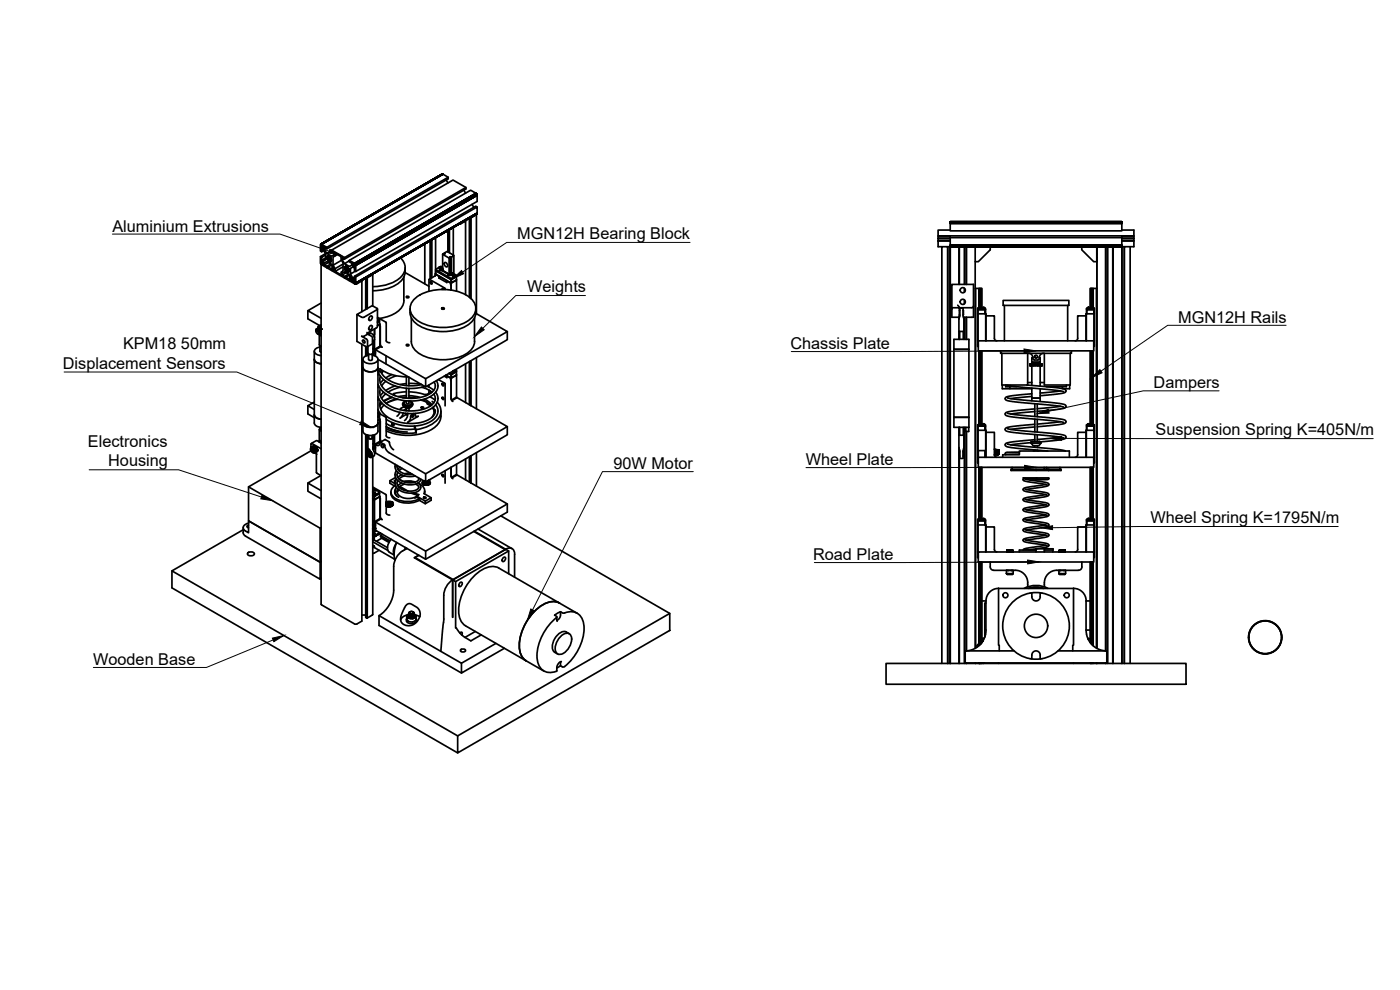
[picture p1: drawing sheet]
<svg xmlns="http://www.w3.org/2000/svg" width="420mm" height="297mm" viewBox="0 0 420 297" stroke-linecap="round" stroke-linejoin="round" font-family="sans-serif">
<defs><g id="words">
<g font-size="4.9">
<text x="33.7" y="69.5">Aluminium Extrusions</text>
<text x="155.2" y="71.7">MGN12H Bearing Block</text>
<text x="158.2" y="87.6">Weights</text>
<text x="353.6" y="96.9">MGN12H Rails</text>
<text x="36.9" y="104.8">KPM18 50mm</text>
<text x="237.2" y="104.8">Chassis Plate</text>
<text x="18.9" y="110.6">Displacement Sensors</text>
<text x="346.2" y="116.3">Dampers</text>
<text x="346.8" y="130.6">Suspension Spring K=405N/m</text>
<text x="26.4" y="134.1">Electronics</text>
<text x="32.5" y="139.9">Housing</text>
<text x="184.1" y="140.8">90W Motor</text>
<text x="241.8" y="139.6">Wheel Plate</text>
<text x="345.3" y="157">Wheel Spring K=1795N/m</text>
<text x="244" y="168.1">Road Plate</text>
<text x="27.9" y="199.6">Wooden Base</text>
</g>
</g></defs>
<!-- layer: Visible -->
<g fill="none" stroke="#000" stroke-width=".51">
<path d="M132.7 52.2l-36.4 21.1-.1 2 .3 .3 .7-.4M132.7 52.2l-36.4 21.1M132.8 52.2l-36.4 21.1M132.9 52.2l-36.5 21.1M132.9 52.3l-36.4 21M133.9 54l.5 .9M134.5 53.2l-1.6-.9-36.4 21M139.2 57.1l.5 .9M139.8 56.2l-3.8-2.2-36.5 21v.5l.8 .4v.6l-.8 .4-1.4-.9 1.4-.8M142.8 58l-1.6-.9-36.4 21v.5l.8 .4v.6l-.7 .4-1.5-.9 1.4-.8M142.9 58l-36.5 21-1.6-.9M142.9 58l-36.5 21"/>
<path d="M142.9 58l-36.4 21M142.9 58.1l-36.4 21M143 58.1l-36.5 21M143 58.2l-36.4 21M143.1 58.3l-36.5 21M143.2 58.4l-36.5 20.9M143.2 58.5l-36.5 21M143.2 58.5l-36.5 20.9M143.2 58.4l-36.5 21M143.2 58.6l-36.4 21 36.4-21v1.8l-36.4 21.1-.4-.3v-.8l-.5-.3-.7 .4v1.7l1.4-.8M143.2 58.6l-36.4 20.9M96.2 77v1.9l.3 .5 1.6 .9 1.5-.8"/>
<path d="M96.3 73.2l36.5-21zM96.4 73.2l36.4-21zM96.4 79.3v102l10.2 6 2-.9v-83.1M96.4 79l.6-.4zM96.4 78.9l.6-.3zM96.4 78.4l.2-.1zM96.5 78.3h.1M96.4 74.2l.6-.3zM96.4 74.2l.6-.4zM96.4 74.1l.6-.3zM96.4 73.7l.2-.1zM96.5 73.6h.1"/>
<path d="M96.4 73.3h.1M96.4 74.3l.7-.4zM96.4 73.3l36.5-21.1zM96.4 79.1l.7-.4zM96.4 79l.7-.3zM96.5 74.4l.6-.4zM96.5 73.6l.6 .3v.8M96.5 73.3l36.4-21zM96.5 73.3h.1M96.5 78.3l.6 .4v.7M96.5 73.6h-.1M96.5 79.4h.1"/>
<path d="M96.5 78.3l-.1 .1 .1-.1M96.5 79.1l.6-.3zM96.5 74.4l.6-.3zM96.5 73.3l1.6 .9 36.4-21v.4l-36.4 21.1-.8-.5v.6l.5-.3M96.5 79.2l.6-.3zM96.5 73.6l-.1 .1M96.5 75.6v-.9l.5 .3 .7 1.2v1.7l-.7 .4-.5-.2 1.2-.7M96.6 78.3l-.2 .6M96.6 73.6l-.2 .5M96.9 79.4h.1M96.9 74.7h.1M97 79.4l.1-.1z"/>
<path d="M97 74.7l.1-.1zM97 73.9l-.6 .3 .6-.3M97.1 74.6h.1M97.1 79.4h.1M97 73.9l-.6 .4 .6-.4M97 73.9l-.6 .4M97.1 74.7h.1M97 78.7l-.6 .3M97.1 78.7l-.7 .4M97.1 78.7l-.6 .4 .6-.4M97.1 78.8l-.6 .4 .6-.4M97.1 78.8l-.6 .3"/>
<path d="M97.1 74.1l-.6 .3 .6-.3M97.1 74l-.6 .4M97.1 74l-.6 .4 .6-.4M97.1 78.9l-.5 .3 .5 .1M97.1 79.3l-.1 .1h.1M97.1 74.1l-.5 .4 .5 .1M97.1 74.6l-.1 .1 .1-.1M97.3 79.5v-.6l.8-.4 1.4 .8 .8 1.3v.5l-.8-.4 .6-.3M97.3 74.8l.8 1.2M97.7 76.1l-1.5 .9 .3 .2M97.7 76.5l-1.2 .7v.9M98.1 74.2v.5"/>
<path d="M98.2 77.5l.7-.5zM98.2 77.2l.5-.3zM98.2 77.6l.8-.5zM98.3 76.9h.4l.5 .4 .3 .7-.2 .5M98.4 76.9h-.1M98.4 78l.9-.5zM98.5 76.9l-.2 .1 .1-.1M98.5 78.2l.9-.4zM98.6 76.9l-.4 .1M98.6 78.8l-1.3 .7 .8 .4M98.6 76.9l-.4 .2M98.6 78.3l.8-.5-.7 .6"/>
<path d="M98.6 76.9l-.4 .3M98.7 78.4l.7-.4zM98.8 76.9l-.6 .4M98.8 78.5h.1M98.9 77l-.7 .4M99 77.1l-.8 .5M99.1 78.5l.3-.1zM99.1 77.2l-.9 .5M99.1 77.3l-.8 .4M99.1 78.5l.2-.1zM99.2 77.3l-.9 .6 .9-.6M99.2 77.4l-.8 .6"/>
<path d="M99.3 77.5l-.9 .5M99.3 79.2l-1.2 .7v.4l1.4 .9M99.4 77.6l-.9 .6 .9-.5M99.4 77.6l-.9 .5M99.4 78.3l-.6 .2 .7-.4-.7 .3 .7-.4-.7 .4M99.5 75l3.9 2.3 36.4-21.1v.5l-36.4 21-.7-.4v.6l.4-.3M99.7 79.5v1.1M100.6 76.8v-.8l1.8 1v.8l.6 1.1v2.4l-.6 .3v.9l-1.8-1.1 2.4-1.4M101.3 76.4l-1.4 .7v2.5M102.5 78.1l-2.6 1.5 .7 1M102.7 77.9l.7 1.2M103 79.2l-2.4 1.4v.8"/>
<path d="M103.4 77.3v.4M103.6 80h.5l.4 .4 .3 .6-.3 .6M103.7 80h-.1M103.7 79.9l-.1 .1M103.9 79.9l-.4 .3M104 79.9l-.5 .4 .5-.3M105.8 79.6l.6-.3zM105.8 79.1l.2-.1zM105.9 79h.1M105.8 79.7l.7-.4zM105.9 79.7l.6-.3zM105.9 79l.6 .4v.7"/>
<path d="M105.9 79.8l.6-.4zM105.9 79h-.1M105.9 79.8l.6-.3zM105.9 79l-.1 .1M106 79.9l.5-.4zM106 79l-.2 .6M106.4 79.3l-.6 .3M106.4 79l36.5-21zM106.4 79.3l-.6 .4 .6-.4M106.4 79.3l-.6 .4M106.5 79.4l-.6 .4M106.5 79.4l-.6 .4 .6-.4"/>
<path d="M106.5 79.6l-.5 .3 .5 .1M106.5 79.6l-.5 .3M106.5 79.1l36.5-21zM106.6 79.2l36.4-21zM106.7 79.3l36.4-21zM106.8 79.6l36.4-21zM106.8 79.6v1.9M120.2 77.3a4 4 0 0 1-1 6.8 13.8 13.8 0 0 1-7.3 1.9M127.5 73.1v12.1M129.1 72.2v11.4M129.2 72.1v11.5M129.3 72.1v11.4"/>
<path d="M129.6 71.9v11.4M130.7 71.3v10.8M132.8 76.3v4.9M133 76.1l-.2 .2 2 1.1 .3-.2M133 76.1h.2M133.4 78.8a.76 .76 0 0 1 .8 .4 .76 .76 0 0 1-.1 .9l-.6-.5zM133.4 75.9l.9-.4 1.9 1.1-.7 .5v4.9M133.4 75.9v.3M133.4 75.9l.1 .2M133.5 76l-.3 .1M133.5 76.1v.1M134.4 69.1v6.5"/>
<path d="M134.5 69.1v6.5M134.6 69v6.7M134.8 77.4v4.9M134.9 68.9v7M135 77.4v4.9M135.1 77.2v5l-.2 .1-2.1-1.2M135.2 77.1l.1 4.9 .5-.1M135.2 77.1v4.8M135.2 77.1h-.2l.1 .1M135.3 77.1h.2M136 68.2v8.3M136.2 76.7v5.4"/>
<path d="M138.2 67.2l1.5-.9v22.1M138.2 67.2h-.5M139.6 66.2h.1M139.7 66.1v.1M140.9 65.4v23.8M141 65.3l.2 24.1M141.2 65.4v24.1M141.2 65.3l.1 24.3M141.7 61.3l.5 .9M142.9 64.2l-.1 .3-1.5 .9M143 64.3v29.8M143.1 64.1l-36.5 21.1-.2-.1"/>
<path d="M143.2 64.1l-36.5 21M143.2 64l-36.4 21M143.2 64l-36.4 21 36.4-21M143.2 63.9l-36.4 21v-1.8M143.2 63.9v-1.8l-36.4 21-.4-.2M143.2 62.1l-.4-.2-36.4 21v.8l-.5-.2 .5-.3M281.5 72.3v1.7h1.2M281.5 72.3h.1M281.5 72.3h3.7M281.5 70.8h58.8M284.4 74v125.1M285.1 74v125.1"/>
<path d="M285.2 74h-2.5v125.1M285.2 69h-3.7v1.8M285.2 70.8h-3.7v.7h3.7l-3.7 .1M285.2 71.6h-3.7v.6M285.2 72.2l-3.7 .1M285.2 73.8v125.3v-125.1h2.6v11.3M285.2 74h51.5zM285.2 73.9h51.5M285.2 73.9h51.5zM285.2 73.8l51.5 .1zM285.2 73.8h51.5M285.2 73.7l51.5 .1"/>
<path d="M285.2 73.7h51.5M285.2 73.6l51.5 .1M285.2 73.6h51.5M285.2 73.6h51.5zM285.2 70.8v.5h51.5v2.3l-51.5-.1v-2.2M285.2 67h51.5v2.3h-51.5zM285.2 67h51.5M285.2 66.9l51.5 .1M285.2 66.9h51.5M285.2 66.8l51.5 .1M285.2 66.8h51.5M285.2 66.8h51.5z"/>
<path d="M285.2 66.7l51.5 .1M285.2 66.7h51.5M285.2 66.7h51.5zM285.2 66.6h51.5zM285.2 66.7v.1M285.2 67h.1M287.8 74l.1 11.3M287.9 74h2M289.4 74v11.3M289.9 74l.2 11.3M289.9 74v11.3M290.1 74h2.6v120.5"/>
<path d="M292.7 74h36.5M297.2 74v1l-3.6 3.5h-.9M324.7 74v1l3.5 3.5h1M329.2 77.1v.2M329.2 76.2h.1M329.2 74v120.5M329.2 74.3h.1M329.2 78h.1M329.2 77.3h.1M329.2 74h2.6v121.3M329.2 74.6v.1M329.2 78.4h.1"/>
<path d="M331.8 74l.1 121.3M331.9 74h2M332.4 74v125.1M334.1 74l-.2 125.1M336.7 74h2.5M336.7 69h3.6v5h-1.1M336.7 74h-51.5h51.5M336.7 66.6l-51.5-.1 51.5 .2M336.7 70.8h3.6M336.7 71.5h3.6M336.7 71.6h3.6M336.7 72.2h3.6"/>
<path d="M336.7 72.3h3.6M336.7 70.8v.5M336.7 74v125.1M337.4 74v125.1M339.2 74v125.1M92.4 93.2v2.5l3.5 2M95 98.7v.1M95 98.7l-.2 .4 .1 .7 .5 .4 .4 .1M95.1 99.6h.1M95.1 99.2h.3l.3 .5M95.1 98.7h.1M95.1 98.7h-.1"/>
<path d="M95.2 98.7h.1M95.3 98.7h.1M95.4 98.8h.1M95.5 98.8h.1M95.5 98.5l-.5 .2M95.6 98.9h.1M95.6 98.4l.8 .3M95.6 98.4h.1M95.6 98.4l-.5 .3M95.7 98.9v.1M95.7 99.6l-.2-.4 .2 .5M95.7 98.4h.1"/>
<path d="M95.7 99l.1 .1M95.7 99.7v.2M95.7 98.4l-.6 .3M95.8 98.4h.1M95.8 98.4l-.6 .3M95.8 98.4l-.4 .3M95.8 99.1h.1M95.8 98.4l-.5 .3M95.9 99.2h.1M95.9 99.2v.1M95.9 98.5h.1M95.9 99.3h.1"/>
<path d="M95.9 98.5l-.6 .2M96 98.5h.1M96 99.4h.1M96 98.5l-.6 .3M96 99.5v.1M96 98.5l-.5 .3M96.1 98.5v.1M96.1 99.6v.1M96.1 98.6h.1M96.1 100h.1M96.1 99.9h.1M96.1 99.7h.1"/>
<path d="M96.1 99.7h.3l-.3 .2M96.1 99.9l.3-.2-.3 .2M96.2 98.7h.1M96.2 98.6v.1M96.3 98.7h.1M96.3 98.8h.1M96.3 98.8l.1 .1M96.4 98.9h.1M96.4 90.9l-4 2.3 4 2.3M96.4 98.2l-.6-.2-.3 .4M96.4 98.5l-.6-.3-.4 .3M96.4 99.8l-.3 .1"/>
<path d="M96.4 98.1l-.8-.2-.3 .7M96.4 97.5l-.9 .6M98.5 80.1l1 .6v.5l3.9 2.2 1.5-.9M102.7 82.5v-.5l.7-.5 1.5 .9 .7 1.2v.6l-.8-.4 .7-.4M103.5 80.5l.7-.5zM103.5 80.4l.6-.4zM103.5 80.3l.6-.3zM103.5 80.2l.4-.3zM103.5 80.7l.9-.5zM103.5 80.8l.9-.6zM103.5 80.1l.3-.2zM103.6 80l.2-.1z"/>
<path d="M103.6 80.9l.9-.5zM103.8 83.2l1 .6v.4l1.6 .9M103.8 81.2l.9-.5zM103.9 81.3l.8-.5zM103.9 81.8l-1.2 .7 .7 .5M103.9 81.4l.8-.5zM104.1 81.5l.7-.4zM104.1 81.5h.1M104.2 81.5l.6-.3zM104.2 80.1l-.7 .6 .8-.5M104.4 81.6l.3-.2zM104.4 81.6l.2-.1z"/>
<path d="M104.5 80.3l-.9 .5 .9-.4M104.6 80.5l-.9 .6M104.6 82.3l-1.2 .7v.4l1.4 .8M104.6 81.5l-.1 .1M104.6 80.7l-.9 .4M104.7 80.7l-.9 .5M104.7 81.4l-.3 .2M104.7 80.9l-.8 .5M104.7 81.3l-.4 .3M104.7 81.3l-.5 .3M104.8 81.1l-.7 .4M104.8 81l-.7 .5"/>
<path d="M104.8 81l-.8 .5M105 82.6v1.1M105.2 82.2l.7 1.3M105.8 84.3l.6-.3zM105.8 83.8h.2zM105.8 84.4l.6-.3zM105.9 83.7h.1M105.9 84.5l.6-.4zM105.9 83.8l.6 .3v.8M105.9 83.7l-.1 .1M105.9 84.5l.6-.3zM105.9 84.6l.6-.4z"/>
<path d="M105.9 84.6l.6-.3zM105.9 83.8h-.1M106 83.8l-.2 .5M106.4 80.1l.1-.1zM106.4 84.8v.1M106.5 84.8h.1M106.5 80.1h.1M106.5 84.1l-.6 .4 .6-.3M106.5 80.1h-.1M106.5 84.3l-.5 .3 .5 .2M106.5 84.3l-.5 .3M106.5 84.2l-.6 .4"/>
<path d="M106.5 84.8l-.1 .1M106.7 85.2l36.4-21.1zM106.7 85.1l36.5-21zM106.7 85.1l36.5-21.1zM106.7 85.1h.1M106.8 85h-.1M107.1 94.4v8l3 1.7 .2-1.8-.4-.6M107.1 85.1h-.7M108.5 84.1l.1 .2M108.6 84.1h.1M108.6 84.2v.1M108.6 84.3v9.2"/>
<path d="M108.6 84.3l-1.5 .8M109.7 83.4v9.4M109.9 83.3h.1M110 83.3v9.4M110.1 99.8l.2 .1M110.1 83.3h.1M110.1 83.3v9.3M110.1 83.3h-.1M110.2 83.3v9.3M111 97.9l.5-.3a.77 .77 0 0 1 .1 1 .77 .77 0 0 1-.9 .3v-.5zM111 95l.5-.2a.77 .77 0 0 1 .1 .9 .77 .77 0 0 1-.9 .4v-.6zM111.8 82.2l-.1 .3-1.5 .8"/>
<path d="M111.9 82.3v9.5M112.4 98.7v2.6M113.1 92.9l.2-.3-1.6-.9-4.6 2.7 1.9 .8 4.1-2.3M113.3 95.2l2.6 1.5v5.5l.3 .5 .8 .1M113.3 95.6l.6 .3-.6 .5M113.3 92.7l-.1 5.4-2.9 1.8v.3M113.9 96v.3l-.6 .4 .6-.4v1l-.6 .4 .7-.4v6.6l-1.6 .9-.5-.2 .3 .2v1l.5-.1-.3 .1v-3.9M113.9 97.1l.1 .2M114 97.7l.1 5.6 .6 .9M121.2 83.1v7.1M121.2 90.2a5.9 5.9 0 0 1-4.9 4.8l-2.4 .5M121.6 80.3v1.2"/>
<path d="M121.6 81.8l7.1 4.1M121.6 81.5a6 6 0 0 1-4.8 4.9l-2.3 .6-2.6 .2M122 89l.4-.1 .3 .3-.5 .2-.3-.2zM123.1 92.6a5.3 5.3 0 0 0 3.8 5.7 14.7 14.7 0 0 0 14.6-1.6 4.4 4.4 0 0 0 1.3-4.1M123.4 95.4v7.1a5.4 5.4 0 0 0 4.4 4.6 14.3 14.3 0 0 0 13.1-1.7 4 4 0 0 0 1.5-2.9v-7.1M124.2 89.9a14.3 14.3 0 0 1 14.7-1.9 5.4 5.4 0 0 1 3.9 5 7.1 7.1 0 0 1-6.1 4.8 14.2 14.2 0 0 1-12.5-2.5 3.7 3.7 0 0 1 0-5.4zM129.1 84.6l.5 .1 .1 .5-.4-.1zM130.6 82.3l1.1 .6v.5l2.4 1.4v-.5l-2.3-1.4v.6M130.7 82.1l-.1 .7-1.8 1M130.7 80.9v.3l4.6 2.6-4.6-2.6v1l4.6 2.7M131.7 82.9h.1M131.8 80.3l.2 .1"/>
<path d="M131.8 80.3h.1M131.8 80.2l.2 .2M131.8 80.3h.2M131.8 80.2l.3 .1M132 80.2h-.2M132 80.2h.1M132 81.1h.4M132 80.5h.1M132 80.1v.1M132 80.4h.1M132 80.1l.1 .1M132 80.9l-.2 .3"/>
<path d="M132 80.9h.3M132 80.4l.2-.1zM132 80.9l.2 .1M132.1 80.9l-.1 .2M132.1 80.9h.2M132.1 80.3h-.3M132.2 80.9h.1M132.2 80.3l-.2 .2M132.2 80.3h.1M132.3 80.9l.1 .2M132.3 80.6l.2-.1-.2 .1M132.3 80.4l-.2 .1"/>
<path d="M132.3 80.4v.2l.2-.1M132.3 80.4h.1M132.4 80.9l.2 .3M132.4 80.4l-.1 .2M132.4 80.4l-.1 .1M132.4 80.7h.1M132.4 80.6l.3 .1-.1-.1M132.5 80.6h.1M132.5 80.6h.2M132.5 80.6v.1M132.5 80.6l.2 .1M132.6 92.4l.4-.1 .3 .3-.5 .2-.3-.2z"/>
<path d="M132.7 80.8l.1-.1zM132.7 81.1l2.2 1.3M132.7 92.8h.5M132.7 80.7h-.3M132.7 80.6v.1M132.8 81l-.1 .2 2.2 1.2M132.8 80.2l-.6-.3-1.5 1 4.6 2.7 1.7-.9-1.2-.8-.3 .1M132.8 80.8h-.1M132.8 80.9h.1M132.8 80.7v.1M133.2 86.9l-.4-.4-.1 .4M133.6 86.7v.2"/>
<path d="M133.6 86.7l-.2-.3-4.6-2.6-.1 3.6M134.1 84.3l1.2 .6 .1 2.1-.1-2.1M134.5 82.6h.5M134.6 82.4l-.3 .3M134.6 82.4h.3M134.6 82.4l.1 .1M134.6 82.4l-.1 .2M134.7 82.4l-.2 .2M134.8 82.4l.2 .2M134.9 82.4l.3-.2zM134.9 82.4l.1 .2M134.9 82.4l.2 .3"/>
<path d="M135.1 82.2h.1M135.1 82l.1 .1M135.1 81.9h.1M135.1 81.9l.1 .1M135.2 81.9l.1 .1zM135.2 82.1h.1M135.3 82.4h.1M135.3 83.6l.2 1.3M135.4 84.9l1.6-.9v3.4M135.5 83.8l1.5-.8v1l-1.5 .9zM135.5 82.3l-.2 .1M135.5 82.4l.2-.1-.2 .2"/>
<path d="M135.5 82.3v.2l.2-.2M135.5 82.2v.2M135.5 82.2l-.2 .2M135.5 82.2h.1M135.5 82.5h.1M135.6 82.6h.1M135.6 82.6h.4l-.1 .2M135.8 81.9l-.5 .1h.2M135.8 82.4l-.3 .2M135.8 82.4h.1M135.8 82.4l-.2 .2M135.8 82.5l-.2 .1"/>
<path d="M135.9 82.7l.1 .1M135.9 82.7l.2-.2zM136 82.5l-.2 .1 .3-.1M136 82.5l-.4 .1M136 82.5l-.1 .1M136 82.6l-.2 .1M136.1 82.9h.2M136.1 82.8v.1M136.2 82.8h-.1M136.2 82.8v.2M136.2 82.6l-.2 .2M136.2 82.7l.3 .1"/>
<path d="M136.2 82.7h.1M136.2 82.9h.1M136.2 82.6h.1M136.2 82.9l.3-.1zM136.3 82.7l-.2 .2M136.3 82.7h.1M137 83.9v.1M137 82.7v.3l-1.5 .8v-.2M142.8 94l9.5 5.5-24.6 14.1-15-8.7 1.6-.9 .4 .2M152.3 99.5v2.4l-24.6 14.2-14.3-8.3v21.6a2.61 2.61 0 0 1-3.8 .9l-.7-.9v-21.6M287.4 91.6l.5 1M287.7 92.3h-2v2.9h2.2"/>
<path d="M287.7 92.3l.2 .3M287.8 95.2v6.6M287.9 99.4v2.4M287.9 94.4l.1 .1M287.9 92.6v2.4l-.2 .2M287.9 92.3h3.8M288 99.4v2.4M288 92.5v2.2l-.2 1M288 93.1l-.1 .1M288 92.5h1M289 93.1l.1 .1M289 92.5l.3 6.9h-1.5"/>
<path d="M289.1 99.4v2.4M289.1 93.2v1.2M289.1 94.4l-.1 .1M289.4 86.5v1.2M289.4 90v1.2M289.4 95.2v6.6M289.9 95.2v6.6M290.1 95.2v6.6M292.2 91.8v3.4h-3M292.2 91.8v-6.5h-6.5v7M292.2 91.8l-.5 .5M292.7 86.5h2v6"/>
<path d="M292.8 86.5v107.9M293.4 94.2l.2 9.3h-.2v-1.2M293.4 92.5h2.4v.4l-.1-.4M293.4 94.2v8.1M293.5 92.5v.4h2.2h-2.2v1.3h2.3v8.1M293.8 86.5v6M293.8 92.5h-.4v1.7M293.8 92.5h.1M293.9 86.5v6M293.9 92.5h.1M294 92.5h.1M294.1 92.5h.1"/>
<path d="M294.2 92.5h.1M294.2 86.5v6M294.3 92.5h.1M294.3 86.5l.1 6h.3M294.6 86.5v6M294.9 92.3l.4-.1 .3 .3M294.9 92.3l-.1 .2M295.7 94.2v-1.3l.1 1.3M295.8 94.2l.1 .6M295.9 94.8v7.5M295.9 94.8h2.5v6.7l.2 .5 .6 .3M301.1 90.1h19.7v1.5h-19.7z"/>
<path d="M301.4 91.6v10.7M320.4 91.6v10.7M325.9 94.8l.1-.6v8.1M325.9 94.8v7.5M325.9 94.8h-2.5v6.7l-.2 .5-.5 .3M326 94.2h2.3v9.3l.1-1.2M326.2 92.5v.4h2.1h-2.1v1.3M326.3 92.5l.5-.3 .3 .3M327.3 86.5v6M327.4 92.5h.4M327.4 92.5h-.3M327.5 86.5v6"/>
<path d="M327.7 86.5v6M327.8 92.5h.1M327.9 92.5h.1M327.9 86.5v6M328 92.5h.4h-2.3v1.7M328.1 86.5v6M328.3 92.5v.4l.1-.4M328.4 94.2l-.1-1.3 .1 9.4M329.1 86.5v107.9M329.2 86.5h-2v6M94.3 105.4v21.5l.6 .9 1.5 .4M94.3 107.8l.6 .9 1.5 .4"/>
<path d="M95.8 100.3v3.1l.6 .5M95.9 100.3h.1M95.9 100.3l.2 .4 .3-.2M95.9 100.3h-.1M95.9 100.2v.1M95.9 100.2l.5-.2-.5 .3M95.9 100.2h.1M96 100.2h.1M96 100.2l.4-.2-.5 .3M96 103.7v1.7l.4 .3M96 100.1l.4-.2-.4 .2M96 100.1v.1"/>
<path d="M96 104.1a1.25 1.25 0 0 0-1.3 .6 1.25 1.25 0 0 0 .1 1.5l1.6 .5M96.1 100.1l-.1 .1M96.1 100.1h.1M96.1 100.1l.3-.2-.4 .3M96.1 100l.3-.2-.3 .3M96.3 100l.1 .1M108.8 102.1l.6 .1 .1 .7-.5-.2zM108.9 110.3a2.6 2.6 0 0 0 3.9 .9l.6-.9M109.7 103.9v2.9M110 104.1v2.6M110.1 104.1v2.6M110.3 100.2l-1.1 .7h-.7l1.4 .8"/>
<path d="M110.3 100.2l1.4 1 .1 1.8-1.6 1.1v2.6M110.3 100.2a1.37 1.37 0 0 1 1.8 .5 1.37 1.37 0 0 1-.2 1.8M110.4 104v1.9M110.4 105.9a.87 .87 0 0 0 1.5 0M110.6 100.4l.5 .2M110.6 106.2v1.6l.6 .3 .5-.3v-1.6M110.6 106.6a1.33 1.33 0 0 0-1.5 1.7 2.9 2.9 0 0 0 4.3-.3 1.47 1.47 0 0 0-1.7-1.4M111.9 106.1v.5M112 102.5l-.1 3.5 .3 .2 .5-.2M112.1 106.1v.5M112.2 106.2v-.4l-.3-.2 .5 .2v.4M112.2 100.5l-.1 .1"/>
<path d="M112.3 100.5v.4M112.3 102.2v2.6M112.4 100.3l-.2 .2M112.7 104.9v2M113.4 111.5l1.1 1.8 1 .9 1.5 .9 2.3 .9 2.2 .4 2.3 .2 3.7-.7M113.4 111l.6 .5M113.6 119.6l-.2 .4M113.6 115.8l-.2 .5M113.6 112l-.2 .5M113.9 104v.2M114 111.6v-1a13.9 13.9 0 0 0 8.6 2.5M114.2 116.6l-.1 1.9 .4 1 1 1.2 2.7 1.7 3.5 .8 4.1-.1 1.6-.4 1.6-.8 1.1-.9 .5-.9v-.8l-.4-1"/>
<path d="M114.2 112.8l-.1 2 .4 .9 1 1.2 2.5 1.6 3.1 .9 2.1 .1 2.2-.1 1.6-.4 1.7-.7 1-.7 .8-1 .1-1-.3-1M114.2 111.4l.6 1 1.2 1.2 1.4 .9 1.9 .7 3.3 .5 3.9-.3-3.8-.4M114.7 111.2l-.7 .4M115 111.3l-.5 .7M115.1 117.7l-.9 1M115.1 113.9l-.9 1.1M115.8 118.2l-1.3 1.4M115.8 114.4l-1.3 1.4M115.8 106.8v2.4M117.6 112.4l-1.8 1M117.6 119.2l-2.5 1.1M117.7 119.2l-2.4 1.3"/>
<path d="M118.1 118.5v-.4l.5 .6M118.6 115.8l-2.8 1.4M118.9 112.7l-2.4 1.2M119 119.7l-1.5 .5-1.6 .8 1.6-.7 1.9-.5M120.1 116.2l-2.1 .6-1.5 .9M120.9 119.3l1.1-.1zM122 115.1l-1.9 .3M122 113.1v2.6M122 116.5v3M122 117.6l-3.9 .5M122 118.7l-2.5 .3M122 103.4l.4-.1 .3 .3-.5 .2-.3-.2z"/>
<path d="M122.7 113.2v2.5M122.7 116.5v3M122.7 119.2l2.1 .2M122.7 118.7l3.4 .5M122.7 117.6a15.4 15.4 0 0 1 5.4 1M126.5 116.2l1.9 .7 1.2 .8M126.6 119.9l1.6 .8 1.2 .9M127.3 119.7l1.4 .8 .9 .9M127.7 113.6v2.5M128.1 115.9l2.1 1.2M128.7 115.5v.6M128.7 117v.8"/>
<path d="M128.8 117.7a.94 .94 0 0 1-1.1 .6M129 119l1.6 1.1M129.1 117.3l.3 .5M130.7 117.7l.6 .9 .1 1.1-.2 1-.8 1.2-.9 .7-1.7 .8-3.5 .7-3.5-.2-3.4-1-2.4-1.6-.9-.9-.7-1.3M131 114.2l.4 1.1v.8l-.3 1.1-.7 .9-2.4 1.4-3.7 .8-3.7-.2-3.4-1.1-2.2-1.4-.9-1-.7-1.3M131.6 113.9l1.8 1 .2 .3M132.7 115.1l.4 .1 .1 .6-.4-.2zM132.7 119.2l.4 .1 .1 .5-.4-.1zM133.6 115.3v6.5M133.8 112.6l.3 .2v.5l-.8-.4M133.9 112.6l1.4 .8M134.1 112.8l1.2 .7 .1 6 .5 1"/>
<path d="M134.7 112l.6 .4M135.3 113.5l.1 6.3M135.3 112.1l.2 1.3M135.4 113.5l1.6-1v6.7M135.5 112.4l1.5-.9v1l-1.5 .9zM136 111.3h.1M136.1 111.3v.1M136.2 111.3l-.1 .1M136.2 111.3l.1 .1M136.2 111.3h.3M136.2 111.3h.1M136.2 111.4h.1"/>
<path d="M136.2 111.4l.3-.1zM136.2 111.2l-.2 .1M136.2 111.2h.1M136.3 111.2l-.2 .1 .2 .1M136.3 111.4l-.1 .1M136.3 111.2h.1M136.7 110.9l.3 .3-1.5 .9-.5-.2M137 112.4v.1M137 111.2v.3l-1.5 .9v-.3M137 119.2v.2M137 119.2l-1.5 .8M139.7 109.2v11.6"/>
<path d="M140.9 108.5v12.9M141.2 108.3v13.3M141.2 108.3v13.4M141.3 108.2v13.5M143 107.3v15.3M286.3 104.8h4.5v20.4h-4.5zM286.3 101.8h4.5v3h-4.5zM293.4 102.3h.2M293.4 103.9h.2zM293.4 103.9v-.4l.1 .4M293.6 102.3v3h34.7v-3M293.6 102.3h34.7"/>
<path d="M293.8 105.3v22.1M293.9 105.3v22.1M294.2 105.3v22.1M294.3 105.3l.1 22.1 .3 .1M294.6 105.3v22.1M294.7 105.3v22.1M300.3 105.3v.7h21.2v-.7M300.7 106v9.5h7.7v-9.5M300.8 115.5v1.1h2.3v-.6h-1.3v-.5M302.1 115.5l3.2 .5 10.9 1 3 .5M302.3 119.4l3.1 .5 12.4 1.1 1.6 .4 .5 .4-.2 .6-1.1 .3-7.3 .7M303.1 116h2"/>
<path d="M303.1 116.6h6.6M308.2 115.5l9.4 .9 1.7 .3 .6 .5-.2 .5-.8 .3-6.7 .7M308.4 114.8h1.3M308.7 106a1.26 1.26 0 0 1 1.2 1.2M309.1 109.2h.3v.5h-.3zM309.1 109.2l.1 .5zM309.2 109.2v.5M309.3 109.2v.5zM309.4 109.2h.2M309.4 109.7h.2M309.6 109.2v.5zM309.6 109.2h.2v.5h-.2"/>
<path d="M309.7 118.1l-7 .8-.8 .3-.2 .5 .4 .4 1.9 .4 12.5 1.2 2.7 .4M309.7 118.9l-6.4 .7M309.7 109.2v-.4h2.5v7.1M309.7 116.4v3.1h2.5v1M309.7 109.7v5.9M309.7 108.6v.2M309.8 107.4l.1-.3 .1 .7 .4 .2M309.8 109.2h.5v.5h-.2M309.8 109.7h.3M309.9 107.4h-.2v1.2h2.5v-1.2h-.3M310.1 109.2v.5zM310.3 109.2h.6v.5h-.3"/>
<path d="M310.3 109.7h.3M310.4 108h1M310.6 109.2v.5zM310.7 107.4h.5M310.9 109.2h1.7M310.9 109.7h1.7M311.2 109.2v.5M311.4 109.2v.5zM311.7 109.2v.5M311.9 109.2l.1 .5zM312 107.4l-.1-.3v.7l-.5 .2M312.1 108.6v.2"/>
<path d="M312.2 114.8h1.2M312.2 116.7v2.8h-2.5v.8M312.3 109.2l.1 .5zM312.5 109.2v.5M312.6 109.2v.5zM312.6 109.2v.5M312.7 109.7h.1M312.7 109.2v.5zM313.2 106a1.26 1.26 0 0 0-1.3 1.2M313.4 106v9.5h7.8v-9.5M314 116h4.8M318.3 117.3l-6.1 .6"/>
<path d="M320 115.5v.5h-1.2v.6M321 115.5v1.1h-2M327.2 105.3v22.1M327.3 105.3v22.1M327.5 105.3v22.1M327.7 105.3v22.1M327.9 105.3v22.1M328.1 105.3v22.1M328.3 102.3h.1M328.3 103.9v-.4h.1v.4h-.1h.1M92.4 121.7v2.5l1.9 1.1M93.3 135.3l-18.7 10.8 21.5 12.4 .3-.2"/>
<path d="M93.3 134.4l.2-1.4 2.9 1.6M93.4 134.3l-.2 .3 .1 .6 .5 .6h.5M93.5 134.2l.5-.3-.5 .3M93.5 134.2l-.1 .1M93.5 134.3h-.1M93.5 134.2v.1M93.5 134.7l.4 .1 .2 .6M93.5 134.7v.1M93.5 135.1h.1M93.6 134.2h.1M93.7 134.2h.1M93.8 134.2v.1"/>
<path d="M93.8 135.4h.1M93.9 134.3h.1M94 134.4h.1M94 133.9h.1M94 133.9l.5 .1 .4 .4 .2 .5-.2 .5M94.1 134.4v.1M94.1 133.9l-.6 .3M94.1 135.2l-.2-.4 .2 .4M94.2 133.9h.1M94.1 134.5h.1M94.1 133.9l-.6 .4M94.2 134.5v.1"/>
<path d="M94.2 134.6h.1M94.2 134.6l.1 .1M94.3 133.9v.1M94.3 133.9l-.6 .3M94.3 135.8h.1M94.3 134h.1M94.3 135.8l.8 .5M94.3 134.8h.1M94.3 134l-.5 .2M94.3 120.6l-1.9 1.1 1.9 1.2M94.3 124.5l.6 .9 1.5 .4M94.3 134l-.5 .3"/>
<path d="M94.4 134.9v.1M94.4 135.7h.1M94.4 135.8h.1M94.4 134h.1M94.4 134.9h.1M94.4 134l-.5 .3M94.4 134l.1 .1M94.4 135.1l.1 .1M94.4 135.1h.1M94.4 135.6h.1M94.5 134.1h.1M94.5 135.6h.1"/>
<path d="M94.5 135.5h.1M94.5 135.6l-.1 .1M94.5 135.4v.1M94.5 135.4h.1M94.5 135.3h.1M94.5 135.2v.1M94.5 135.5v.1M94.6 134.1h.1M94.6 134.2h.1M94.6 134.1v.1M94.7 134.2h.1M94.7 134.2v.1"/>
<path d="M94.7 134.3h.1M94.7 134.4h.1M94.8 134.4h.1M94.8 134.4v.1M94.8 134.5l.1 .1M94.8 135.5l-.5 .3M94.9 134.6h.1M94.9 135.4v.1M94.9 135.4h.1M94.9 134.6v.1M94.9 134.7h.1M94.9 134.7l.1 .2"/>
<path d="M94.9 135.4l-.6 .4M95 136.2v5.5l1.3 1-3.9 2.2 4 2.3M95 135.3v.1M95 134.8h.1M95 135.4l-.6 .3M95 134.9h.1M95 135.3h.1M95 135.3l-.5 .3M95 135.3l-.6 .3M95 135h.1M95 135.2h.1M95 135.1v.1"/>
<path d="M95 135.1h.1M95 135l-.5 .4M95 135.2l-.5 .3M95 135v.1M95 135.1l-.5 .3M95 135.1l-.5 .2M95.8 132.4h.1M95.8 128.9v3.4M95.9 132.3l.2-.1 .3 .4M95.9 132.7l.5 .2M96 128.2v.7M96 128.6l-.1 .4 .5 .3"/>
<path d="M96 128.7l.4 .5M96.4 132.9l-1.5-.7-1.5 .9M108.9 126.9a2.6 2.6 0 0 0 3.9 .9l.6-.9M109.7 130.4v54.8l.3 .2M110 130.5v4.6l.4-.3M110 136.2v49.2M110.1 130.5v4.5M110.1 136.4v49M110.2 135l.1 .1M110.2 135a1.51 1.51 0 0 0 1.3 2.2 1.09 1.09 0 0 0 0-1.4M110.2 130.5v4.4M110.2 136.6v48.8"/>
<path d="M110.3 135.1l-.3 .4 .2 .7 .4 .6 .5 .3 .5-.3-.2-1.1M110.3 135.1h.1M110.3 135.1l1.1 .6M110.4 135.6l.4-.1 .4 .4 .1 .7-.3 .2M110.4 135.6l-.1 .3M110.4 135.7l.6 .1 .1 .8-.6-.2zM110.4 131.3v3.5M110.4 134.8l-.2 .2M110.5 135.8l.4 .1 .2 .6-.5-.1zM110.5 134.8l.1-.2 .4 .5M110.6 130.6v.7M110.6 131l-.2 .2a.77 .77 0 0 0 .8 .5 .77 .77 0 0 0 .7-.5l-.2-.2"/>
<path d="M110.6 131.2a.55 .55 0 0 0 .6 .4 .55 .55 0 0 0 .5-.4M110.7 136.6l.3 .1M111 135.1l.5 .7M111.4 135.7l.1 .1M111.4 135.7h.1M111.7 130.6v.7M111.9 137.1v47.2l-1.7 1.1M111.9 130.6v.5M111.9 134.5l.3 .2 .5-.2M111.9 131.3v3.4l.2 .5M112.1 135.2l.1 .2M112.2 135.4a1.14 1.14 0 0 1 .1 1.2 1.14 1.14 0 0 1-1 .6"/>
<path d="M112.2 134.7v-.3l-.3-.2 .5 .2v.3M112.3 130.5v2.9M113.4 122.8l.9 1.5M113.4 126.2l.6-.4v6.6l-1.6 1-.5-.2 .3 .2v1l.5-.2-.3 .2v-3.9M113.4 123.8l2.5 1.5v5.5l.3 .4 .8 .2M113.4 124.2l.5 .2-.5 .4M113.9 125.7l.1 .1M113.9 124.5v.3l-.5 .3 .5-.3v1.1l-.5 .2M113.9 132.5v.2M114 123.9v.2M114 126.2l.1 5.6M114.1 132.7l1.5-.8 1.2 .7 .3 1.2 1 1.1"/>
<path d="M114.1 131.8l.3 .7M114.2 120.4l-.1 1.9 .4 1 1.1 1.3 2.2 1.4 3.3 .9 3.1 .1 3.5-.7 1.3-.6 1.1-.9 .5-.9v-1M114.4 133.4l.6 .2 .1 .6-.6-.1zM114.4 120.7l-.4 .4M114.7 121l-.7 .8M115.3 121.5l-1 1.3M115.9 127.1l2.5 1.2 3.1 .5 3.1-.1-.2-.9 .5 1.1M115.9 128l1.6 .8 2 .6M115.9 128.1a13.5 13.5 0 0 0 6.3 1.5M115.9 128.7a15.9 15.9 0 0 0 9 1.1M117.6 127.2h.4l.3 .3-.5 .2-.3-.2zM118.6 139.3v1.1l.3 .7 1.4 1.3 2 .5 2.3-.1"/>
<path d="M119.2 139.7l.2 1 1.1 1.1 1.7 .5 1.6 .1M120 123.7l-.9 1.2M120.8 121.1a1.6 1.6 0 0 0 2.8 .8l.2-.8M121 123.9l-.2 .7-.7 .8M121.1 122.1l-1 .8M121.1 122.1h.3M121.1 121.9l.5 .4M121.2 121a1.22 1.22 0 0 0 1.1 .8 1.22 1.22 0 0 0 1.2-.8M121.7 122.3l.7 .2 .6-.2M121.7 124l.2 .3M121.9 124.3l.4 .1-.1 .6-.8 1.2M121.9 124.3l-1.8 1.1"/>
<path d="M121.9 122.7l-.7 .4M121.9 122.5v.7M122 123.1l-.4 .1M122 120.4l-.8 .5a1.19 1.19 0 0 0 1.2 .8 1.19 1.19 0 0 0 1.1-.8l-.8-.5M122.3 124v.2M122.4 124l-.1 .4M122.7 120.3v.7l-.3 .2-.4-.2v-.7a.94 .94 0 0 0-1 1.1 1.75 1.75 0 0 0 2.8-.4l-.9-.7M122.7 122.5v.8M123.5 121.9l-.5 .4M123.8 124.6l.3-.2 .1 .2-.4 .6zM124.1 124.1l-.7 .4-.2 .7M124.6 124l.3 1 .6-.1-3.2 1.8 .6-.5 .3-1"/>
<path d="M124.7 128.9v.2M124.7 129.4l.2 .4M124.9 128.9v.9M126.2 120l.9 .3a1.82 1.82 0 0 1 1.4 1.1l.7 .4M126.5 122.1h.4l.3 .3-.5 .2-.3-.2zM129.7 120.4l.5 .4M129.8 122.4l.3 .4M129.9 122.3l.4 1.3M130 122.1l.3 1.6-.7 1.5M130.7 121.4l.7 1.8-.5 1.8-.8 .9-1.1 .7-2.3 .9-2.7 .4-3.3-.3-2.8-.7-2-1.1M131.2 120.7a4 4 0 0 1-1.3 6.4l-2.2 1.1-2.8 .7M132.3 123.3a5.4 5.4 0 0 1-3.6 6 16 16 0 0 1-12.8 0"/>
<path d="M135.6 120.2l1.6-.9 15.1 8.7-24.6 14.2-11-6.4-1-1.2-.4-1.3-1.2-.6-.1 .5a.79 .79 0 0 1-1.3 .3M137 139.3v3.3M139.7 137.7v6.3M140.9 137v7.6M141.2 136.9v7.9M141.2 136.8v8.1M141.3 136.8v8.1M143 135.8v10M152.3 128v2.5l-24.6 14.1-15-8.7v-2.4l1.7-.9M286.3 125.2h4.5v3h-4.5zM287.8 130.6h1.5l-.3 6.5a.5 .5 0 0 1-.5 .5 .5 .5 0 0 1-.5-.5v-1.8l-.2-1M287.8 128.2v70.9"/>
<path d="M287.9 128.2v2.4M287.9 134.8v64.3M288 128.2v2.4M288 135.5v1.4M289 135.5v1.4M289.1 128.2v2.4M289.4 128.2v70.9M289.9 128.2v1.3h.8v-1.3M289.9 129.5v65.8M290.1 129.5v65.8M293.4 137.2h34.9M293.4 129.1l.2 9.4h-.2v-1.3"/>
<path d="M293.4 127.5h2.4v.4l-.1-.4M293.4 138.8v-.3l.1 .3M293.4 129.1v8.1M293.5 127.5v.4h2.2h-2.2v1.2h2.3v8.1M293.6 138.8h-.2l.2 .1M293.8 127.5l-.4-.1v1.7M293.8 127.4l.1 .1M293.9 127.4h.1M294 127.5h.1M294 127.4l.1 .1M294.1 127.4h.1M294.2 127.4l.1 .1"/>
<path d="M294.3 127.4l.1 .1M294.9 127.2l.4-.1 .3 .4M294.9 127.2l-.1 .3M295.6 137.2v-2h-2v5h34.7v-3M295.7 129.1v-1.2l.1 1.2M295.8 129.1l.1 .6M295.9 129.7v7.5M295.9 129.7h2.5v6.7M298.4 134.8v1.7M298.4 136.4l.2 .6 .6 .2M298.6 134.9v.3M298.6 135.3v.7"/>
<path d="M298.6 135.9h.1M298.6 135.3v.1M298.6 135.9v.1M298.6 135.4l.1 .6M298.6 135.4l.1 .5M298.7 135.3v.3M298.7 135.3l-.1 .1M298.7 134.9v.3M298.7 135.3v.2M298.7 135.3h.1M298.7 136h-.1M298.7 135.7l-.1 .4"/>
<path d="M298.7 135.7h.1M298.9 136h.1M298.9 135.9v.1M298.9 136v.1M298.9 135.5l-.1 .9-.2-.4M298.9 135.3l.1 1M299 134.9h-.2l-.1 .8M299 135v1.3M299 134.9h.1M299 135h.6h-.5h.5h-.5h.5h-.5h.5h-.5h.5h-.5l.5 .1h-.5h.5h-.5h.5h-.5l.5 .1h-.5h.5l-.5 .1h.5M299 134.9v.1M299.1 136.3h.5z"/>
<path d="M299.1 136.2h.5zM299.1 136.1h.5zM299.6 135h.1M299.7 135.3h.1M299.7 135.4h.1M299.7 135.5h.1M299.7 135.6h.1M299.6 136.3h-.6M299.6 136.1h-.5l.5 .1M299.6 135.6h-.5l.5 .1h-.5h.5h-.5l.5 .1h-.5l.5 .1h-.5h.5l-.5 .2h.5M299.6 135.6h-.5h.5M299.6 135.5h-.5l.5 .1"/>
<path d="M299.6 135.3h-.5l.5 .2M299.7 135v.7M299.7 135.4v.1M299.7 135.7v.6M299.7 135h.1M299.7 135v1.3M299.7 136.3h.1M300.9 137.2v-.8h5v-1.1h15v1.9M302.2 135.8l3.7 .1M302.3 133.2l2.9 .5 12 1.1 2.5 .5M302.3 128.6l2.6 .5 12.6 1.1 1.9 .4 .5 .4-.2 .5-1.1 .4-6.4 .7M302.3 124l2.4 .4 13.4 1.3 1.4 .3 .4 .4-.2 .6-1.2 .3-7.2 .7"/>
<path d="M305.9 135.6l-3.9 .2-.3 .3 .1 .3M309.4 132.8l-6.1 .7M309.4 133h3M309.4 132.6h3v.4l-.6 .7h-1.7l-.7-.7zM309.8 132.6h2.2M310.1 135.3h1.7M310.6 131.9l-7.3 .8-1.4 .3-.2 .6 .6 .5 1.9 .3 10.3 .9M310.6 127.3l-7.9 .9-.9 .3-.1 .5 .4 .4 1.5 .3 12.5 1.2 3.1 .5M310.6 122.7l-7.9 .8-.8 .3-.2 .5 .5 .5 1.3 .3 12.4 1.1 3.3 .6M310.6 128.1l-7.3 .7M310.6 123.5l-7.3 .7M310.6 121.1v3.9"/>
<path d="M310.6 125.8v3.8M310.6 130.4v2M310.6 133.7v.5M310.6 135v.2M311.3 121.2v3.8M311.3 125.8v3.8M311.3 130.4v2M311.3 133.7v.6M311.3 135.1v.1M318.3 131.2l-7 .7M318.3 126.5l-7 .7M318.3 121.9l-7 .7"/>
<path d="M323.4 136.4l-.2 .6-.5 .2M325.9 129.7l.1-.6v8.1M325.9 129.7v7.5M325.9 129.7h-2.5v6.7M326 129.1h2.3v9.4l.1-1.3M326.2 127.5v.4h2.1h-2.1v1.2M327.4 127.4l-.8-.3-.3 .4M327.4 127.5h.4M327.8 127.4l.1 .1M327.9 127.4l.1 .1M328 127.4l.4 .1h-2.3v1.6M328.3 137.2h.1"/>
<path d="M328.3 138.8h.1M328.3 127.5v.4l.1-.4M328.3 138.8v-.3h.1v.4h-.1M328.4 129.1l-.1-1.2 .1 9.3M73 159.8l.2 .6 .5 .5M73 158.9l-21.4 12.4v5.1l85.8 49.5M73 158.3v1.6M74.6 157.6l-.5 .4 .5 .4M74.6 146.1v10.2l21.5 12.4v5.1l-22.4-12.9M74.6 157a1.29 1.29 0 0 0-1.4 .8 1.29 1.29 0 0 0 .5 1.5M92.4 144.9v2.5l4 2.3M96.1 158.5v10.2l.3-.2-.3 .2-21.5-12.4v3.6l-.9-.6"/>
<path d="M111.9 146.1l4 2.4v5.5l.3 .4 .8 .1M111.9 146.5l2 1.1-1.5 1-.5-.2M111.9 147.3h.1M112 147.7h.1M111.9 157.7l.3 .2 .4-.2M111.9 158.7h.1M111.9 158.6v.1M111.9 158.6h.1M111.9 148.7l.3 .2M111.9 159.5h.1M111.9 159.6l.3 .2M111.9 158.5h.1"/>
<path d="M111.9 147.9h.3zM111.9 147.8l.3 .1M111.9 147.8l.1 .1M111.9 147.8v.1M111.9 158.5h.2M112 158.7h.1M111.9 158.8h.1M111.9 158.8l.1 .1M112 147.8l.2 .1M112 158.6h.1M112 157.7h-.1M112 147.8l.1 .1"/>
<path d="M112 147.4h-.1M112 158.5h.1M112.1 158.2h.1M112 158.5l.1 .1M112 158.5v.1M112 147.7l-.1 .1M112 158.7h-.1M112 158.8l.2 .1M112 158.8v.1M112.1 158.8h.1M112.1 158.6h.1M112.1 158.8h-.2"/>
<path d="M112.1 158.8l.1 .1-.2-.1M112.1 147.9h.1M112.1 158.7v.1M112.1 158.4h-.2M112.1 158.8h.3M112.1 158.8h.2M112.1 158.5v.1M112.1 148h.1M112.1 158.4l.3 .1M112.1 158.4l.1 .1M112.1 158.4l.3 .1h-.2M112.2 158.3h.1"/>
<path d="M112.2 158.3l-.1 .1M112.2 158.6h-.1M112.2 158.7l-.1 .1M112.2 158.7l.1 .1M112.2 158.7h.1M112.2 159.2l-.3 .1M112.2 158.4h.1M112.2 159.2l.2 .2M112.2 159.2h.2M112.2 159.8l.1 2.1M112.2 159.8h.1M112.2 158.4h.3"/>
<path d="M112.2 147.8h.1M112.2 147.2h.5M112.2 148.6l.2 1.3M112.2 157.9v-.3l-.3-.3 .5 .3v.5l.3 .2-.2-.1M112.2 158.7h.2M112.2 159.9h.1M112.3 158.4h-.1M112.3 158.4h.1M112.3 158.7h.1M112.3 148.1h.1M112.3 158.8h.1M112.3 159.3l-.4 .2"/>
<path d="M112.3 159.8h.1M112.3 147l-.2 .3M112.3 148.1l.2-.1zM112.3 158.3l-.1 .1M112.3 158.3l.1 .1M112.3 158.3h.1M112.3 146.9l-.1 .3 .2-.2M112.3 147h.3M112.3 146.9h.3M112.3 147.9v.2M112.3 147l.2 .1M112.3 147.9l-.2 .1"/>
<path d="M112.4 147.9l-.1 .1M112.4 147.9h-.3M112.4 158.7h.1M112.4 158.3h-.1M112.4 159.4l.1 .1zM112.4 159.2v.1M112.4 158.6l-.1 .1M112.4 149.9l1.6-.9v6.6l-1.6 1-.5-.3 .3 .2 .2 1.1 .3-.2-.3 .2v-7.7l-.5-.2 .4 .2v6.7M112.4 148.9l1.5-.9v1l-1.5 .9zM112.4 158.2l-.5 .5M112.5 158.2h.1M112.5 147h.1"/>
<path d="M112.5 158.5l.2 .1zM112.5 158.5h.1M112.5 158.7h-.1M112.6 158.6h.1M112.5 148.2l.2 .1M112.5 148h-.2M112.6 148h.1M112.6 146.9l.1 .3-.1-.2M112.6 147l.3 .3M112.6 148l-.2 .2M112.7 148.1l-.3 .1M112.7 148.3h.1"/>
<path d="M112.7 158.9l-.5 .3M112.7 148.2h.1M112.7 148.1h.1M112.7 148.2h-.2l.2 .1M112.7 148.2v.1M112.8 148.1l-.1 .1M112.8 148.2h.1M112.8 148.1v.1M112.9 148.2l-.2 .1M112.9 159.2l-.4 .3 .5-.2M113.9 148.9l.1 .1M113.9 147.7v.3l-1.5 .9v-.3"/>
<path d="M113.9 155.7v.2M113.9 159.8l-1.6 .9M114 149.4l.1 5.6M114.1 155l.6 .9-.4-.2-1.6 .9v2.5l15 8.7v-2.4M114.2 160l-1.9 1.1 1.9-1.1M114.2 160l-1.9 1.1M115.9 150.8h.1M115.9 151h.1M115.9 151v.1M115.9 151.7h.1M115.9 151.8h.1M115.9 151.1h.1"/>
<path d="M115.9 150.7h.1M116 150.7h.1M116 151.1h.1M116 151.7v.1M116 151.7v-.6v.6M116 151.1v.7M116 151.8h.1M116 151.2h.1M116 150.7a.84 .84 0 0 1 .9-.3 .84 .84 0 0 1 .6 .7 .84 .84 0 0 1-.9 .3 .84 .84 0 0 1-.6-.7zM116 150.6v.1M116.1 150.6l-.1 .1M116.1 151.2v.6v-.6"/>
<path d="M116.1 151.8v.1M116.1 151.2h.1M116.1 150.6h.1M116.1 151.3h.1M116.1 151.3v.6M116.1 151.2v.1M116.1 151.9h.1M116.2 151.3h.1M116.1 150.5v.1M116.2 151.3v.6v-.6M116.2 151.9h.1M116.2 151.3v.6"/>
<path d="M116.3 151.3v.7M116.3 151.3h.1M116.3 151.3l.1 .1M116.3 152h.1M116.3 150.8l.6-.2 .3 .3-.6 .2zM116.4 151.4h.1M116.4 151.4v.6v-.6M116.5 151.4h.1M116.5 151.4v.6M116.6 151.4v.6v-.6M116.6 151.4h.1M116.6 151.4v.6"/>
<path d="M116.6 150.7v.4M116.7 151.4v.6M116.7 151.4h.1M116.8 151.4h.1M116.8 151.4v.6M116.9 151.4v.6M116.9 151.4h.1M116.9 151.4v.6v-.6M117 151.4h-.1M117 144.2l1.6 .9M117 151.4v.6M117.1 151.4h.1"/>
<path d="M117 151.4h.1M117.1 150.7v.4v-.3l-.4-.1-.4 .1 .1 .3M117.1 151.4v.6M117.2 151.4h-.1M117.2 151.4v.6v-.6M117.2 151.4h.1M117.2 152h.1M117.2 151.3v.1M117.2 151.9v-.6v.7M117.2 151.9h.1M117.2 151.3h.1M117.3 151.3h-.1"/>
<path d="M117.3 151.3v.6M117.3 151.9h.1M117.3 151.3h.1M117.3 147.6a3.2 3.2 0 0 0 3.2 3.1 7.8 7.8 0 0 0 5.5-.7M117.3 151.3v.6v-.6M117.3 150.5l.1 .1M117.4 151.9h-.1M117.4 151.3h.1M117.4 151.9h.1M117.4 150.6h.1M117.4 151.3h-.1M117.5 151.2h.1"/>
<path d="M117.4 151.3v.6M117.4 151.2v.1M117.5 150.6v.1M117.5 151.2v.6v-.6M117.5 151.8h.1M117.5 151.8l-.1 .1M117.5 150.6h.1M117.5 150.7h.1M117.6 151.1h.1M117.5 151.2v.6M117.5 151.1h.1M117.6 150.7h.1"/>
<path d="M117.6 151.7v-.6v.6M117.6 151.7l-.1 .1M117.6 150.8h.1M117.6 151.1l-.1 .7M117.6 150.7a.75 .75 0 0 1 .2 1 .75 .75 0 0 1-1 .3l-.9-.2M117.6 151.7h.1M117.6 151v.1M117.6 150.9h.1M117.6 151.6v-.6v.6M117.6 151.6h.1M117.6 151.6v.1M117.6 151h.1"/>
<path d="M117.6 150.9v.7M117.6 151.5h.1M117.6 151.6v.2M117.6 151.2l.4 .3M118.6 147.5l-.1 .3M118.6 147a1.7 1.7 0 0 0 1 2.2M118.6 147.8v.3M118.7 145.6a2.15 2.15 0 0 0-1.4 2.1 2.15 2.15 0 0 0 1.6 2 7.8 7.8 0 0 0 7-.1M118.7 143.3l-1.7 .9v.8l1.4 .8M118.8 144.1l-.5 .2 .3 .2M119 141.2l-.4 1 .2 1.2 .9 1.1 1.3 .6 1.6 .4 1.8-.2 1.2-.4 .5-.6 .2-.5M119 143.7l-.4 1.4 .5 1.3 1.3 1 1.5 .5h2.1l1.7-.7 .5-.5 .1-.7-.3-.6-.6-.5a2.46 2.46 0 0 1 1.9 3.2l2.1 1.2v.8l-1.8 1-1.7-.9v-.5l-.8-.5"/>
<path d="M119 146.2l-.4 1.4 .5 1.2M119.3 145.5l.1 .1M119.4 141.7l-.3 .9 .3 .8 .9 .7 1.3 .6 1.8 .2 1.2-.2 1-.7-.1-.7M119.4 144.2l-.3 .8 .4 1 .9 .7 1.5 .5 1.8 .1 1.6-.5 .3-.4v-.4l-.9-.7M119.4 146.6l-.3 .9 .3 .8 .7 .7 1.1 .4h2.7l1.8-1-1.6-.5M119.4 146.7h.1M119.8 147l-.6 .8M119.9 143.9l1 .5h2.7M120 146l2.3 1.3M120 146.3h-.1M120.1 140.2l-.7 .5M120.5 142.5l-1.1 .7"/>
<path d="M120.5 144.9l-1.1 .8M120.6 146.6l-.2 .1M120.7 140.6l-1 .6M121.4 142.8l-1.7 .9M121.4 145.3l-1.7 .9 1.8 1M122.3 147.3h.1M123.1 141.9l-1.7 .2M123.4 148l2 .6M124.7 144.6l-1.9-.2-1.4 .2M125.1 149.2v-.3l2.5 1.5M125.1 149.2l-.6 .3M125.4 148.6l-.2 .2"/>
<path d="M127 144.7l-.3 .3M127 144.4v.1M127 144.5v.1M127 144.5v.6v-.6M127 145.2l.1 .2M127 145.1v.1M127 145.2h.1M127 144.5h.1M127 145.1h.1M127 144.4h.1M127 144.6h.1M127 144.6v.6v-.6"/>
<path d="M127.1 144.6h.1M127.1 144.3l-.1 .1M127.1 144.6v.7v-.7M127.1 144.3h.1M127.1 145.2v.1M127.1 144.3l-.3 .2a.68 .68 0 0 0 0 .7 .68 .68 0 0 0 .7 .3l1.4-.2a.54 .54 0 0 0 .3-.6 .54 .54 0 0 0-.5-.4M127.1 144.7h.1M127.1 144.7v.6v-.6M127.1 145.3h.1M127.1 144.3v.1M127.1 144.7v.6M127.1 144.2v.1"/>
<path d="M127.1 145.3l.1 .1M127.1 144.8h.1M127.1 145.4h.1M127.1 144.7l.1 .7M127.2 144.7v.1M127.2 149.2l.4-.1 .3 .3-.5 .2-.3-.2zM127.2 144.8h.1M127.2 145.4h.1M127.2 144.8l.1 .7M127.3 144.8v.1M127.3 145.4v.1M127.3 144.9v.6"/>
<path d="M127.3 144.8h.1M127.3 145.5h.1M127.4 144.9h.1M127.4 145.5h.1M127.4 144.9v.6v-.6M127.4 147.3v.8M127.5 144.5l.1 .1M127.5 144.9l.1 .1M127.5 144.9v.6v-.6M127.5 144.9h.1M127.6 145v.5M127.6 144.9h.1"/>
<path d="M127.6 145h.1M127.6 145v.6M127.7 145v.6M127.7 145h.1M127.7 142.2l.1 2.5M127.8 145v.6M127.8 145h.1M127.9 145h.1M127.9 145v.6v-.6M128 145h-.1M128 145v.6M128 145h.1"/>
<path d="M128.1 145h.1M128.1 145v.6v-.6M128.2 145h.1M128.2 145l-.1 .6M128.2 144.6v-.3v.4M128.2 145v.5v-.5M128.2 144.9h.1M128.3 144.9l-.1 .1M128.3 144.9l.1 .6M128.3 144.3a.45 .45 0 0 1-.4 .4 .45 .45 0 0 1-.5-.3M128.3 144.9h.1M128.4 144.9h-.1"/>
<path d="M128.4 144.9v.6M128.4 144.9h.1M128.4 145.5h.1M128.5 144.9h.1M128.5 144.9v.6v-.6M128.5 145.5h-.1M128.5 144.8h.1M128.5 144.8v.1M128.5 145.4l-.1 .1M128.5 144.8v.6M128.6 144.8h-.1M128.6 144.2l.1 .1a.8 .8 0 0 1-.8 .6 .8 .8 0 0 1-.7-.7"/>
<path d="M128.6 144.2h.1M128.6 144.8v.6v-.6M128.6 145.4h.1M128.6 145.4l-.1 .1M128.6 144.8h.1M128.6 144.2l.1 .1M128.6 145.3h.1M128.6 144.7v.7M128.6 144.7v.1M128.7 144.7h-.1M128.7 144.3h.1M128.7 144.7v.6v-.6"/>
<path d="M128.7 145.3l-.1 .1M128.7 144.2v.1M128.7 144.7h.1M128.7 144.6h.1M128.7 144.7v.6M128.7 145.3h.1M128.7 144.4h.1M128.7 144.3l.1 .2M128.7 145.2v.1M128.8 144.6h.1M128.8 144.5h.1M128.7 144.6v.7"/>
<path d="M128.8 144.4h.1M128.8 145.2h-.1M128.8 144.5v.1M128.8 144.4v.1M128.8 144.5v.6v-.6M128.8 144.6v.6v-.6M128.8 145.2h.1M128.8 145.1v.1M128.8 145.1h.1M128.8 145.2l-.1 .2M128.8 144.7l.3 .3M129.4 149.3l-1.8 1.1v.7"/>
<path d="M132.7 142.4l.4 .1 .1 .5-.4-.1zM133.6 141.2v3.8M135.4 142.7l.5 .9M135.4 140.2v2.8M135.6 143.4l1.6-.9 15.1 8.7-24.6 14.2-15-8.8M137 142.4l-1.5 .8M142.2 159.5l9.4 5.4a1.66 1.66 0 0 1 2-.4 1.66 1.66 0 0 1 .9 1.8M142.3 159.4l9.5 5.4-16 9.2v11.2v-11.2l-11.4-6.6 1.3-.8-1.2 .7 11.5 6.6a5.7 5.7 0 0 0-2.8 4.7v7.1M143.5 158.7l10.1 5.9M150.3 154.8l50.7 29.3M152.3 151.2v2.5l-24.6 14.1M293.4 157.5l.2 9.4h-.2v-1.3"/>
<path d="M293.4 155.9h2.4v.4l-.1-.4M293.4 157.5v8.1M293.5 155.9v.4h2.2h-2.2v1.2h2.3v8.1M293.8 140.2v15.6M293.8 155.9l-.4-.1v1.7M293.8 155.8l.1 .1M293.9 140.2v15.6M293.9 155.8h.1M294 155.9h.1M294 155.8l.1 .1M294.1 155.8h.1M294.2 155.8l.1 .1"/>
<path d="M294.2 140.2v15.6M294.3 155.8l.1 .1M294.3 140.2l.1 15.6 .3 .1M294.6 140.2v15.6M294.7 140.2v15.6M294.9 155.6l.4-.1 .3 .4M294.9 155.6l-.1 .3M295.7 157.5v-1.2l.1 1.2M295.8 157.5l.1 .6M295.9 158.1v7.5M295.9 158.1h2.5v6.8l.2 .5 .6 .2M303.8 140.2v.6"/>
<path d="M303.8 140.8h4M303.8 140.8h-.4v.4h7.5v-.4M307.4 143.5l-.4 .5 .5 .3 6.7 1.2M307.6 143.7l6.6 1.1 .6 .6-.7 .5-6.1 1M307.6 146.7l5.9 1 1.1 .3 .2 .4-.3 .4-.7 .2-5.8 .9M307.6 149.8l6.2 1 .7 .3 .3 .3-.3 .5-.7 .2-5.8 .9M307.6 152.8l6.4 1.1 .8 .6-.2 .3-.7 .3-5.9 .9M307.6 155.9l6.5 1.1 .6 .2 .1 .3-.3 .4-.7 .2-5.8 1M307.6 158.9l6.1 1 .8 .3 .3 .4-.3 .4-.7 .2-5.8 .9M307.8 140.2v.6h.7M308.5 140.2v.6h4.9M313.4 140.2v.6h.6"/>
<path d="M313.8 145.4l-5.7 .8-.8 .3-.3 .4 .9 .6 6.3 1.1M313.8 148.4l-5.7 .9-.9 .3-.2 .4 .4 .3 1 .3 5.8 1M313.8 151.4l-6.1 1-.4 .2-.3 .4 .8 .5 6.4 1.1M313.8 154.5l-5.7 .9-.8 .2-.3 .4 .8 .6 6.4 1.1M313.8 157.5l-5.7 .9-.8 .3-.3 .4 .3 .3 .8 .3 6.1 1M314 140.2v.6h4.4v.4h-7.5M314.4 143.8l-6.8-.2-.5-.2 7.7 .1-.5 .4-5.2 .1M314.7 140.8v.4M314.8 140.8v.4M318.1 140.2v.6M325.9 158.1l.1-.6v8.1M325.9 158.1v7.5"/>
<path d="M325.9 158.1h-2.5v6.8l-.2 .5-.5 .2M326 157.5h2.3v9.4l.1-1.3M326.2 155.9v.4h2.1h-2.1v1.2M327.2 140.2v15.6M327.3 140.2v15.6M327.4 155.8l-.8-.3-.3 .4M327.4 155.9h.4M327.5 140.2v15.6M327.7 140.2v15.6M327.8 155.8l.1 .1M327.9 155.8l.1 .1M327.9 140.2v15.6"/>
<path d="M328 155.8l.4 .1h-2.3v1.6M328.1 140.2v15.6M328.3 155.9v.4l.1-.4M328.4 157.5l-.1-1.2 .1 9.3M51.6 171.3l85.8 49.5M74.3 165.9l1-.3a.76 .76 0 0 1 1 .8l-1 .4a.76 .76 0 0 1-1-.9zM96.4 173.6l-.3 .2M111.9 160.7h.1M111.9 161.6h.1M111.9 160.5v.2M111.9 160.8h.2M111.9 162.5l4.5 2.7"/>
<path d="M111.9 163.6l.5 .3M111.9 160.8l.1 .1M111.9 161.5h.1M111.9 161.6v.2M111.9 160.5l.1 .2M112 161.5h.1M112 160.5l-.1-.1 .2 .5M112 161.6v.3l-.1-.1M112 160.7l.1 .2M112.1 160.8v.1M112.1 161.6h-.1M112.1 161.5l-.2 .5 .2-.1 4.2 2.4"/>
<path d="M112.1 161.5h.1M112.3 161.9v.1M112.3 161.9h.1M112.3 163.9l.1 .4 6 3.5M112.3 163.9l-.4 .5M112.3 165.9l-.4 .1M112.5 160.1h.1M113.8 165.1l-1.5 .8M114.2 160.6v.5l2.6 1.5M114.6 161.3v.2l2.1 1.3M114.6 161.5l-1.6 .9M114.8 160.3l-.6 .3 2.8 1.7"/>
<path d="M117.4 161.8a2.87 2.87 0 0 0-.5 3.9l1.4 .8M118.9 163.1l-.8 1.8 .2 1.4M119 162.8a8.2 8.2 0 0 0-.5 5.4M121.7 164.3l-.3 .7M122 164.4l-.2 .3M122.1 164.6a6.2 6.2 0 0 0-3.9 5.3v7.2a9.8 9.8 0 0 1-4.4 7.6M138 174.9l.5-.2a.76 .76 0 0 1 .1 .9 .76 .76 0 0 1-.9 .3v-.5zM149.7 170.4l18.2 10.5M149.7 170.4a6.1 6.1 0 0 0-6.8 1.8 14.6 14.6 0 0 0-5 12.9 4.1 4.1 0 0 0 1.8 2.6l23.5 13.6M151 167.4l.5-.3a.76 .76 0 0 1 .1 .9 .76 .76 0 0 1-.9 .4v-.5zM152.7 172.1v-6.8l-.9-.5-16 9.2 .9 .5v13.9M152.7 165.3l-16 9.2"/>
<path d="M154.4 166.3v6.9M293.4 165.6h.2M293.4 167.2v-.3l.1 .3M293.6 165.6h34.7v3h-34.7zM293.6 167.2h-.2l.2 .1M293.8 168.6v24.7M293.9 168.6v24.7M294.2 168.6v23.7M294.3 168.6v23.7M294.6 168.6v23.7M294.7 168.6v23.7M297.2 168.6v1.5a1.01 1.01 0 0 0 1 1"/>
<path d="M298.2 171.1h6.5M299.7 176.6h22.5v17M299.7 176.5a3.8 3.8 0 0 0-3.8 3.8M299.7 176.6v17M302 172.1l1 .1M302 172.1l.2 .1M302.2 165.2v.4zM302.2 172.2h.8M302.2 172.2h.1M302.2 171.1l-.2 .1M302.2 165.1h1.7M302.2 172.2l.1 .1"/>
<path d="M302.2 165.1h.1M302.2 165.2v.4v-.4M302.3 165.2v.4M302.4 165.2v.4M302.5 165.2v.4v-.4M302.6 165.2v.4v-.4M302.7 165.2v.4M302.8 165.2v.4M302.9 165.2v.4M303 165.2v.4M303 172.2h.9M303.1 165.2v.4v-.4"/>
<path d="M303.1 165.2v.4M303.2 165.2v.4M303.2 165.2v.4v-.4M303.3 165.2v.4M303.4 165.2v.4v-.4M303.4 165.2v.4M303.5 165.2v.4M303.5 171.2h.1M303.5 171.2h-1.5v.9M303.6 171.2h.5M303.6 165.2v.4v-.4M303.7 165.2v.4"/>
<path d="M303.7 165.2v.4v-.4M303.8 165.2v.4v-.4M303.9 165.1h.1M303.9 165.2v.4zM303.9 165.1v.5M303.9 172.2l-1.6 .2M303.9 171.1v1.1M303.9 172.2h.1M304.1 172.1l-1.1 .1M304.7 171.1a3.8 3.8 0 0 1 3.7 4.4M307.4 176.5a7.6 7.6 0 0 1 7.1 0M307.5 164.9l3.4 .1"/>
<path d="M307.6 161.9l6.4 1.1 .8 .5-.2 .4-.5 .3-3.1 .5M308.4 175.4v.7M309.7 179.1l-.1-1.2a10 10 0 0 0-8.7 10 10 10 0 0 0 8.8 9.8 2.02 2.02 0 0 1 .5-2.2 1.26 1.26 0 0 1 1.3-.1 1.26 1.26 0 0 1 .7 1.2l.1 1.1a10 10 0 0 0 8.6-10 10 10 0 0 0-8.7-9.8v1.2M309.7 179a1.26 1.26 0 0 0 1.2 1.3 1.26 1.26 0 0 0 1.3-1.3M310.9 164.7l-1.9 .2M310.9 165h-5v.6M312.2 177.9h-2.5M313.1 176.5l-2.5-.3-1.9 .3 1.9-.3 2.5 .3M313.4 165h2.6v-.3h-2.6v.9M313.4 164.7h-2.5v.9M313.4 174.9v.6M313.4 175.4l.1 .7"/>
<path d="M313.8 160.6l-5.7 .9-.9 .3-.2 .3 .8 .6 6.4 1.1M313.8 163.6l-5.5 .9-1 .2-.3 .3M315.9 165v.6M317.2 171.1h6.5M317.2 171.1a3.8 3.8 0 0 0-3.8 3.8M317.8 172.1l1 .1M317.8 172.1l.1 .1M317.9 165.2v.4zM317.9 172.2h.9M317.9 172.2h.1M317.9 171.1l-.1 .1M317.9 165.1h1.8"/>
<path d="M317.9 172.2l.2 .2 1.6-.2M318 165.1h1.6M318 165.1h-.1M318 165.2v.4v-.4M318.1 165.2v.4M318.2 165.2v.4v-.4M318.2 165.2v.4M318.3 165.2v.4v-.4M318.3 171.2h.1M318.3 171.2h-.5v.9M318.3 171.2h1.5M318.4 165.2v.4"/>
<path d="M318.5 165.2v.4M318.5 165.2v.4v-.4M318.6 165.2v.4M318.7 165.2v.4v-.4M318.7 165.2v.4M318.8 165.2v.4M318.8 172.2h.9M318.9 165.2v.4M319 165.2v.4M319.1 165.2v.4M319.2 165.2v.4M319.3 165.2v.4"/>
<path d="M319.4 165.2v.4M319.5 165.2v.4v-.4M319.6 165.2v.4v-.4M319.6 165.2v.4M319.6 165.1h.1M319.7 165.2v.4zM319.7 165.1h.1M319.7 165.2v.4v-.4M319.7 171.1v1.1M319.7 172.2h.1M319.8 172.1l-1 .1M322.2 176.5a3.8 3.8 0 0 1 3.8 3.8"/>
<path d="M324.7 168.6v1.5M324.7 170.1a1.01 1.01 0 0 1-1 1M327.2 168.6v24.2M327.3 168.6v24.3M327.5 168.6v24.6M327.7 168.6v24.8M327.9 168.6v25M328.1 168.6v25.1M328.3 165.6h.1M328.3 167.2h.1M328.3 167.2v-.3h.1v.4h-.1M108.6 184.5h1.1"/>
<path d="M110.1 185.4h.1M110.1 185.4h-.1M121.8 181.7l.7-.5h.9l1.7 1 .9 1.2 .1 1.2-.5 1.3-.7 .9-1.1 .7-1 .2-1.1-.1-.7-.4-.6-.7-.1-1.5zM122.1 185.6l-.1 .9 .5 .4 .8 .2 1.4-.4 .3-.4-.1-.7M122.1 184.7v.9l.3 .8M122.3 185a.57 .57 0 0 0 .2 .6 .57 .57 0 0 0 .6 0M122.3 185l.8 .6M122.3 184.5l-.2 .2 .2 .3M122.3 184.5l-1.4 .6-.7 .9M122.5 186.4h.1M122.7 184.2l-.4 .3v.5M122.7 184v.1"/>
<path d="M122.7 184.2v.1M122.7 184.4v.1M122.7 184.6v.1M122.7 184.4l-.1 .3M122.8 183.9l-.1 .3 .6 .2 .5-.1 .4-.3M123 183.6l.5-.2 .5 .3a.51 .51 0 0 1-.5 .4 .51 .51 0 0 1-.5-.5zM123 183.6l-.2 .3 .5 .3 .7-.2-.1-.4M123.1 184.4h.6M123.1 184.8h.6M123.7 184.6h-.6M123.7 185h-.5M124 184l-.5 .2-.5-.1"/>
<path d="M124.2 183.9l-.2 .4-.5 .1h-.5l-.3-.3M124.2 184.2l-.2 .3-.5 .1h-.5l-.3-.3M124.2 184.4l-.6 .4h-.6l-.3-.3M124.2 184.6l-.2 .3-.5 .1h-.5l-.3-.3M124.2 184.5l-.1 .3-.6 .2-.5-.1-.3-.3M124.2 184.2l-.2 .4-.4 .2-.7-.1-.2-.4a.5 .5 0 0 0 .3 .9l1.1-.1 .3-.4-.2-.3 .2 .3M124.2 184l-.2 .5-.6 .1-.5-.1-.2-.4M124.2 184.2l.5 .6M124.2 183.9h.1M124.2 184.1v.1M124.2 184.3v.1M124.2 184.5v.1"/>
<path d="M124.2 184l-.3-.4 .3 .4M124.6 184.5l1.4 .5M124.7 184.8l.2 .3-.5 .3a.81 .81 0 0 1-1.3 .2M124.7 184.8v.1M124.7 184.8l-.3 .6-1.3 .2M124.9 185.1v.9l-.7 .5-.8 .1-.9-.2M133.2 185.7l-.9 9.7-18.6-10.7v2.9l24.8 14.3M136.9 188.3l1.4 1.9 1.3 1M138 189.9l.6-.2v.8M138.2 195a.82 .82 0 0 1 .9-.3 .82 .82 0 0 1 .6 .6 .82 .82 0 0 1-.9 .4 .82 .82 0 0 1-.6-.7zM142.6 189.5l-3 1.7M144.4 190.5l-3.1 1.8-1.7-1.1"/>
<path d="M148.8 193l-10.3 6-6.2-3.6M151.4 194.5l-12.9 7.4v-2.9M166.4 184.6l.6 .3v.4M166.5 195.7l.8 .5M167 185.3a15.4 15.4 0 0 0-5.8 12.6 4 4 0 0 0 5.8 3.5M167.1 185.1l.1 1.3M167.9 180.9l5.3 3.1M167.9 180.9a6.1 6.1 0 0 0-6.8 1.8 14.6 14.6 0 0 0-5 12.9 4.1 4.1 0 0 0 1.8 2.7M168 191.2a2.07 2.07 0 0 1 3.3-.6 4.7 4.7 0 0 1-3.3 5.8 1.72 1.72 0 0 1-1.3-2.5l.5-1.4zM168.2 198.6v1.2M168.2 199.8l.6 .3 .6-.1M168.2 183.5l.6 .4h.6"/>
<path d="M168.2 183.5v1a1.87 1.87 0 0 1-1.1 1.6M168.2 199.7l-1.1 .7M168.2 183.5l-1.7 1.1M168.5 198.5l-.7 .3-.4 .6-.4 2M169.5 183.9a4 4 0 0 1 5.7 3.5 15.2 15.2 0 0 1-5.7 12.6M169.9 189.6l.9 .5M170 189.6a3.5 3.5 0 0 0-3.9 2.8 2.68 2.68 0 0 0 .4 3.3M265.9 199.1h90v6.2h-90zM289.9 198.9v.2M290.1 198.9v.2M292.7 198.9v.2M292.8 198.9v.2"/>
<path d="M293.4 193.6h.5M293.4 193.6l-.2 .1v.5M293.8 198.9v.2M293.9 193.7h-.7M293.9 198.9v.1M293.9 192.6l.2 .1M293.9 192.8l.2 .1M293.9 193.3h.1M294 192.4l1-.1zM294 192.4h.1M294 198.9h.1M294.1 193.2l-.2 .1h.3h-.3"/>
<path d="M294.1 192.9l-.2 .1h.6M294.1 192.4l.9-.1zM294.1 192.4v.1M294.1 192.7h.1M294.1 192.9v.1M294.1 193.2h.1M294.1 198.9v.1M294.1 199h-.2M294.1 192.7l-.2 .1M294.1 192.5h-.2M294.2 198.9h-.1M294.2 193.3h-.6l-.2 .3"/>
<path d="M294.3 193.2h-.2M294.4 193.1l-.3 .1M294.5 193l-.6 .1 .2 .1M294.6 198.9l-.5 .1M294.6 192.9h-.5M294.7 192.8h-.8M294.7 180.3h1.2M294.7 192.7l-.8 .1M294.8 192.6l-.7 .1M294.9 192.5l-1 .1M295.4 198.9h.1M295.4 191.5h-.5v.8"/>
<path d="M295.4 198.9l-1.5 .2M295.4 199l-1.3 .1M295.4 198.9v.1M295.4 199l-.1 .1M295.6 191.1h.1M295.9 180.9h-.3v10.2M295.9 180.3v9.1l-.5 2-.8 1.5-1.3 1.2-1.6 .9-2 .3M299.7 198.9v.2M299.9 193.6v1.7M304.3 195.3h-14.6v3.6h42.5v-3.6h-14.7M312.2 197.7h-2.5M321.9 193.6v1.7"/>
<path d="M322.2 198.9v.2M326 189l.3 2.1 1.4 2.3 2.1 1.4 2.4 .5M326.5 191.6l.7 .1M326.6 191.6v.1M327.2 180.3h-1.3v8.7h1.3M327.2 198.9v.2M327.3 198.9v.2M327.5 198.9v.2M327.7 198.9v.2M327.9 198.9v.2M328.1 198.9v.2M329.1 198.9v.2"/>
<path d="M329.2 198.9v.2M331.8 198.9v.2M331.9 198.9v.2M334.1 199.1v-125.1h2.6v125.1M137.4 220.8l63.6-36.7v5.1l-63.6 36.7z"/>
<circle cx="288.9" cy="87.1" r=".77"/>
<circle cx="288.9" cy="90.6" r=".77"/>
<circle cx="310.9" cy="107" r=".43"/>
<circle cx="301.7" cy="178.6" r=".75"/>
<circle cx="320.1" cy="178.6" r=".75"/>
<circle cx="310.9" cy="187.8" r="3.5"/>
<circle cx="379.7" cy="191.2" r="4.9"/>
<circle cx="379.7" cy="191.2" r="5"/>
</g>
<g fill="#000">
<circle cx="96.3" cy="73.3" r=".25"/>
<circle cx="96.4" cy="73.2" r=".25"/>
<circle cx="106.5" cy="79.1" r=".25"/>
<circle cx="285.2" cy="74" r=".25"/>
<circle cx="285.2" cy="66.6" r=".25"/>
<circle cx="285.2" cy="66.5" r=".25"/>
<circle cx="95" cy="98.8" r=".25"/>
<circle cx="95" cy="98.7" r=".25"/>
<circle cx="95.1" cy="98.7" r=".25"/>
<circle cx="95.1" cy="99.2" r=".25"/>
<circle cx="95.2" cy="98.7" r=".25"/>
<circle cx="95.3" cy="98.7" r=".25"/>
<circle cx="95.4" cy="98.7" r=".25"/>
<circle cx="95.4" cy="99.9" r=".25"/>
<circle cx="95.4" cy="98.8" r=".25"/>
<circle cx="95.5" cy="98.8" r=".25"/>
<circle cx="95.5" cy="98.5" r=".25"/>
<circle cx="95.6" cy="98.4" r=".25"/>
<circle cx="95.6" cy="98.9" r=".25"/>
<circle cx="95.7" cy="98.4" r=".25"/>
<circle cx="95.7" cy="98.9" r=".25"/>
<circle cx="95.7" cy="99.9" r=".25"/>
<circle cx="95.7" cy="99" r=".25"/>
<circle cx="95.8" cy="99" r=".25"/>
<circle cx="95.8" cy="99.1" r=".25"/>
<circle cx="95.8" cy="99.2" r=".25"/>
<circle cx="95.9" cy="98.4" r=".25"/>
<circle cx="95.9" cy="99.2" r=".25"/>
<circle cx="95.9" cy="98.5" r=".25"/>
<circle cx="95.9" cy="99.3" r=".25"/>
<circle cx="96" cy="99.4" r=".25"/>
<circle cx="96" cy="98.5" r=".25"/>
<circle cx="96" cy="99.3" r=".25"/>
<circle cx="96" cy="99.5" r=".25"/>
<circle cx="96" cy="99.6" r=".25"/>
<circle cx="96.1" cy="99.6" r=".25"/>
<circle cx="96.1" cy="98.5" r=".25"/>
<circle cx="96.1" cy="99.7" r=".25"/>
<circle cx="96.1" cy="99.9" r=".25"/>
<circle cx="96.1" cy="100" r=".25"/>
<circle cx="96.1" cy="99.8" r=".25"/>
<circle cx="96.1" cy="98.6" r=".25"/>
<circle cx="96.2" cy="98.6" r=".25"/>
<circle cx="96.2" cy="98.7" r=".25"/>
<circle cx="96.3" cy="98.7" r=".25"/>
<circle cx="96.3" cy="98.8" r=".25"/>
<circle cx="106.4" cy="80.1" r=".25"/>
<circle cx="106.7" cy="85.1" r=".25"/>
<circle cx="132.8" cy="80.9" r=".25"/>
<circle cx="135.3" cy="82" r=".25"/>
<circle cx="136" cy="82.5" r=".25"/>
<circle cx="95.9" cy="100.3" r=".25"/>
<circle cx="95.9" cy="100.2" r=".25"/>
<circle cx="96" cy="100.2" r=".25"/>
<circle cx="96" cy="100.1" r=".25"/>
<circle cx="96.1" cy="100.1" r=".25"/>
<circle cx="136" cy="111.3" r=".25"/>
<circle cx="93.4" cy="134.3" r=".25"/>
<circle cx="93.5" cy="134.3" r=".25"/>
<circle cx="93.5" cy="134.2" r=".25"/>
<circle cx="93.6" cy="134.2" r=".25"/>
<circle cx="93.7" cy="134.2" r=".25"/>
<circle cx="93.8" cy="134.2" r=".25"/>
<circle cx="93.8" cy="134.3" r=".25"/>
<circle cx="93.9" cy="134.3" r=".25"/>
<circle cx="93.9" cy="134.4" r=".25"/>
<circle cx="94" cy="134" r=".25"/>
<circle cx="94" cy="134.4" r=".25"/>
<circle cx="94.1" cy="133.9" r=".25"/>
<circle cx="94.1" cy="135.4" r=".25"/>
<circle cx="94.1" cy="134.5" r=".25"/>
<circle cx="94.2" cy="134.6" r=".25"/>
<circle cx="94.2" cy="133.9" r=".25"/>
<circle cx="94.3" cy="135.8" r=".25"/>
<circle cx="94.3" cy="134.7" r=".25"/>
<circle cx="94.3" cy="134" r=".25"/>
<circle cx="94.3" cy="135.7" r=".25"/>
<circle cx="94.3" cy="134.8" r=".25"/>
<circle cx="94.4" cy="134.9" r=".25"/>
<circle cx="94.4" cy="134.8" r=".25"/>
<circle cx="94.4" cy="135.7" r=".25"/>
<circle cx="94.4" cy="134" r=".25"/>
<circle cx="94.4" cy="135" r=".25"/>
<circle cx="94.4" cy="135.6" r=".25"/>
<circle cx="94.4" cy="135.1" r=".25"/>
<circle cx="94.5" cy="135.6" r=".25"/>
<circle cx="94.5" cy="135.2" r=".25"/>
<circle cx="94.5" cy="134.1" r=".25"/>
<circle cx="94.5" cy="135.1" r=".25"/>
<circle cx="94.5" cy="135.5" r=".25"/>
<circle cx="94.5" cy="135.3" r=".25"/>
<circle cx="94.5" cy="135.4" r=".25"/>
<circle cx="94.6" cy="134.1" r=".25"/>
<circle cx="94.6" cy="134.2" r=".25"/>
<circle cx="94.7" cy="134.3" r=".25"/>
<circle cx="94.7" cy="134.4" r=".25"/>
<circle cx="94.8" cy="134.4" r=".25"/>
<circle cx="94.8" cy="134.5" r=".25"/>
<circle cx="94.8" cy="135.5" r=".25"/>
<circle cx="94.9" cy="134.5" r=".25"/>
<circle cx="94.9" cy="135.5" r=".25"/>
<circle cx="94.9" cy="134.6" r=".25"/>
<circle cx="94.9" cy="135.4" r=".25"/>
<circle cx="94.9" cy="134.7" r=".25"/>
<circle cx="95" cy="135.3" r=".25"/>
<circle cx="95" cy="134.8" r=".25"/>
<circle cx="95" cy="134.7" r=".25"/>
<circle cx="95" cy="134.9" r=".25"/>
<circle cx="95" cy="135.2" r=".25"/>
<circle cx="95" cy="135" r=".25"/>
<circle cx="95" cy="135.1" r=".25"/>
<circle cx="298.6" cy="136" r=".25"/>
<circle cx="298.6" cy="135.3" r=".25"/>
<circle cx="298.7" cy="136" r=".25"/>
<circle cx="298.7" cy="135.3" r=".25"/>
<circle cx="298.8" cy="135.5" r=".25"/>
<circle cx="298.9" cy="135.7" r=".25"/>
<circle cx="298.9" cy="135.5" r=".25"/>
<circle cx="298.9" cy="136" r=".25"/>
<circle cx="299.1" cy="135" r=".25"/>
<circle cx="111.9" cy="158.8" r=".25"/>
<circle cx="111.9" cy="158.7" r=".25"/>
<circle cx="111.9" cy="158.5" r=".25"/>
<circle cx="112" cy="158.7" r=".25"/>
<circle cx="112" cy="158.4" r=".25"/>
<circle cx="112" cy="158.8" r=".25"/>
<circle cx="112.1" cy="158.4" r=".25"/>
<circle cx="112.2" cy="158.7" r=".25"/>
<circle cx="112.4" cy="158.7" r=".25"/>
<circle cx="112.5" cy="158.6" r=".25"/>
<circle cx="112.5" cy="158.5" r=".25"/>
<circle cx="112.5" cy="158.7" r=".25"/>
<circle cx="115.9" cy="150.8" r=".25"/>
<circle cx="115.9" cy="151.6" r=".25"/>
<circle cx="116" cy="150.7" r=".25"/>
<circle cx="116.1" cy="150.6" r=".25"/>
<circle cx="117.2" cy="152" r=".25"/>
<circle cx="117.3" cy="150.5" r=".25"/>
<circle cx="117.4" cy="150.6" r=".25"/>
<circle cx="117.5" cy="150.6" r=".25"/>
<circle cx="117.5" cy="150.7" r=".25"/>
<circle cx="117.6" cy="150.7" r=".25"/>
<circle cx="117.6" cy="150.8" r=".25"/>
<circle cx="117.6" cy="151.6" r=".25"/>
<circle cx="127" cy="145.1" r=".25"/>
<circle cx="127.1" cy="144.3" r=".25"/>
<circle cx="127.4" cy="145.5" r=".25"/>
<circle cx="128.3" cy="145.5" r=".25"/>
<circle cx="128.6" cy="144.2" r=".25"/>
<circle cx="128.7" cy="144.3" r=".25"/>
<circle cx="128.7" cy="145.3" r=".25"/>
<circle cx="128.7" cy="145.2" r=".25"/>
<circle cx="128.8" cy="145.2" r=".25"/>
<circle cx="128.8" cy="145.1" r=".25"/>
<circle cx="310.9" cy="143.4" r=".25"/>
<circle cx="302" cy="172.1" r=".25"/>
<circle cx="317.8" cy="172.1" r=".25"/>
<circle cx="293.9" cy="193.3" r=".25"/>
</g>
<!-- layer: Leaders -->
<g fill="#000" stroke="#000" stroke-width=".3">
<path d="M99 74.8l3.1 1.7-3.5-.6zM135.9 83.6l2.6-2.4 .6 .9zM144.5 98.1l.8 .8-2.9 2.1zM307.3 104.7l3.5 .6-3.5 .6zM327.5 113.4l2.6-2.5 .7 1zM108.4 126.3l3 1.9-3.4-.8zM307.5 139.6l3.5 .6-3.5 .6zM311.3 124.1l3.3-1.3 .3 1.2zM315.1 131.5l3.5-.5v1.1zM78.6 148.6l3.2 1.6-3.5-.5zM312.4 158.4l3.5-.7v1.2zM308.4 168l3.5 .6-3.5 .6z"/>
<path d="M81.7 191.5l3.5-.8-3 1.8zM159.3 182.7l1.1 .5-2.1 2.9z"/>
</g>
<g fill="none" stroke="#000" stroke-width=".3">
<path d="M33.7 70.2h50.4l14.7 5.2M207.1 72.7h-55l-13.3 8.9M175.7 88.7h-20.9l-9.9 9.8M386 97.6h-35.6l-20 13.8M19.2 111.6h51.9l37.1 15.3M307.3 105.3l-69.8 .2M365.9 117.3h-22.8l-28.4 6.1M318.6 131.5l93.5 .1M26.8 141h26.8l24.9 8.1M208.1 141.5h-27.3l-21 41.5M307.5 140.2l-65.6 .1M401.6 158h-59.8l-25.9 .3"/>
<path d="M308.4 168.6l-64 .2M82 192l-20 8.3h-34"/>
</g>
<use href="#words"/>
</svg>
